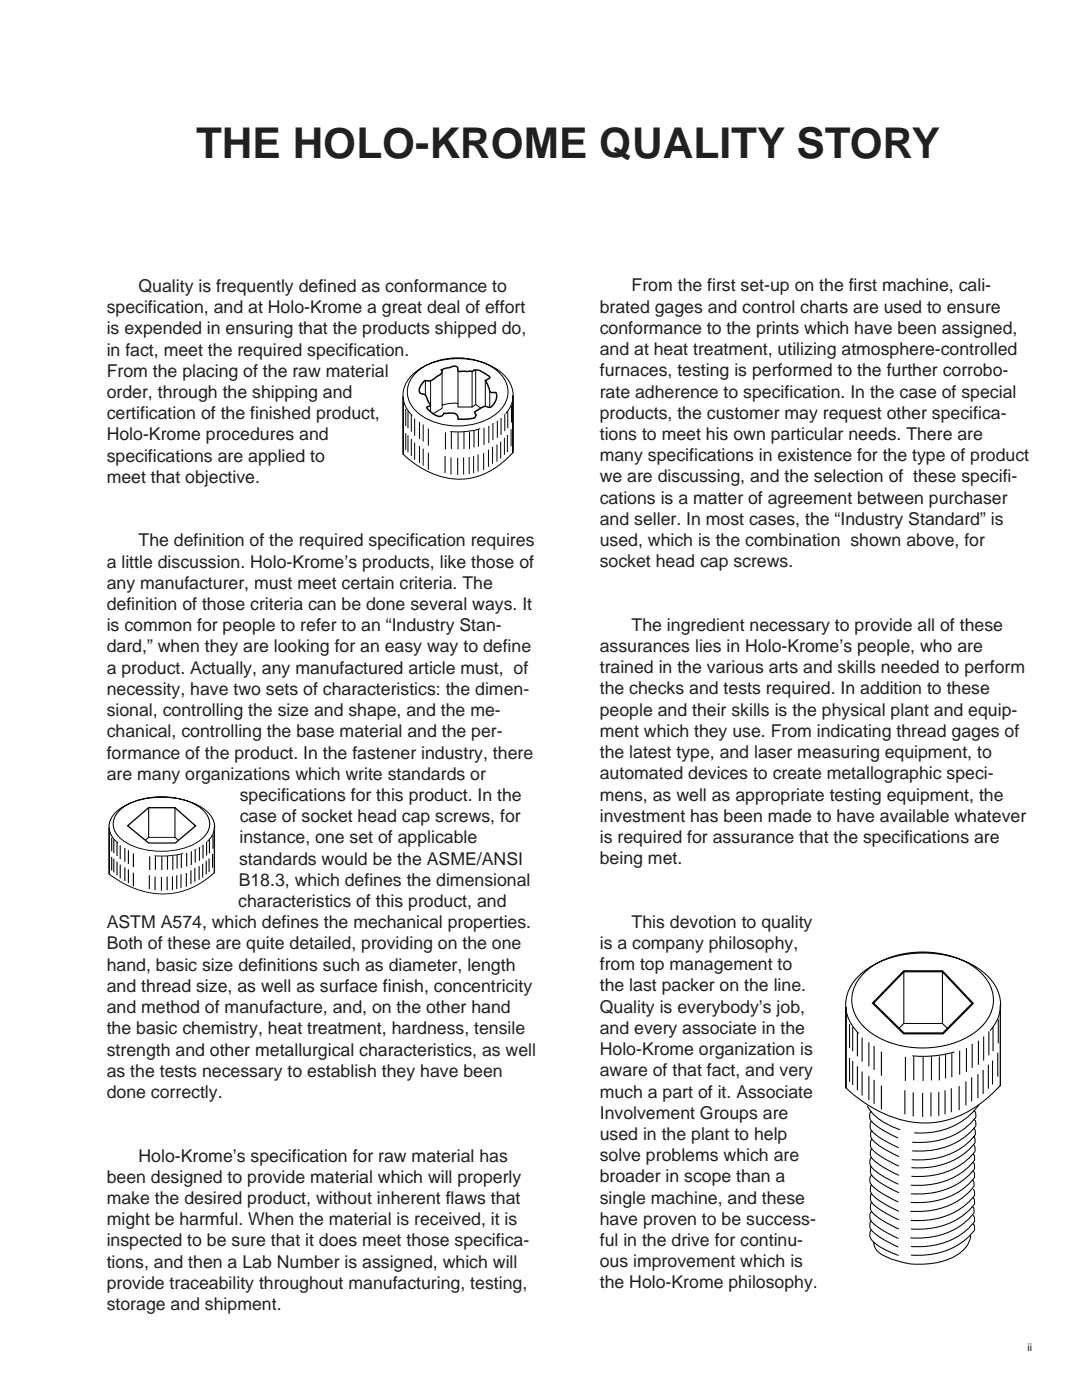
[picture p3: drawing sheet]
<svg xmlns="http://www.w3.org/2000/svg" width="216mm" height="279mm" viewBox="0 0 216 279" stroke-linecap="round" stroke-linejoin="round" font-family="sans-serif">
<defs><g id="words">
<text font-size="8.5" fill="#231f20" x="39.1" y="31.5">THE HOLO-KROME QUALITY STORY</text>
<g font-size="3.5" fill="#231f20">
<text x="27.6" y="58.3">Quality is frequently defined as conformance to</text>
<text x="126" y="58.2">From the first set-up on the first machine, cali-</text>
<text x="21.3" y="62.5">specification, and at Holo-Krome a great deal of effort</text>
<text x="119.7" y="62.4">brated gages and control charts are used to ensure</text>
<text x="21.3" y="66.7">is expended in ensuring that the products shipped do,</text>
<text x="21.3" y="71">in fact, meet the required specification.</text>
<text x="119.7" y="66.6">conformance to the prints which have been assigned,</text>
<text x="119.7" y="70.9">and at heat treatment, utilizing atmosphere-controlled</text>
<text x="21.3" y="75.2">From the placing of the raw material</text>
<text x="119.7" y="75.1">furnaces, testing is performed to the further corrobo-</text>
<text x="21.3" y="79.4">order, through the shipping and</text>
<text x="21.3" y="83.7">certification of the finished product,</text>
<text x="119.7" y="79.3">rate adherence to specification. In the case of special</text>
<text x="119.7" y="83.6">products, the customer may request other specifica-</text>
<text x="21.3" y="87.9">Holo-Krome procedures and</text>
<text x="119.7" y="87.8">tions to meet his own particular needs. There are</text>
<text x="21.3" y="92.1">specifications are applied to</text>
<text x="119.7" y="92">many specifications in existence for the type of product</text>
<text x="21.3" y="96.4">meet that objective.</text>
<text x="119.7" y="96.3">we are discussing, and the selection of these specifi-</text>
<text x="119.7" y="100.5">cations is a matter of agreement between purchaser</text>
<text x="119.7" y="104.7">and seller. In most cases, the “Industry Standard” is</text>
<text x="21.3" y="113.3">a little discussion. Holo-Krome’s products, like those of</text>
<text x="27.6" y="109.1">The definition of the required specification requires</text>
<text x="119.7" y="109">used, which is the combination shown above, for</text>
<text x="119.7" y="113.2">socket head cap screws.</text>
<text x="21.3" y="117.5">any manufacturer, must meet certain criteria. The</text>
<text x="21.3" y="121.8">definition of those criteria can be done several ways. It</text>
<text x="21.3" y="126">is common for people to refer to an “Industry Stan-</text>
<text x="126" y="125.9">The ingredient necessary to provide all of these</text>
<text x="21.3" y="130.2">dard,” when they are looking for an easy way to define</text>
<text x="119.7" y="130.1">assurances lies in Holo-Krome’s people, who are</text>
<text x="21.3" y="134.5">a product. Actually, any manufactured article must, of</text>
<text x="119.7" y="134.4">trained in the various arts and skills needed to perform</text>
<text x="21.3" y="138.7">necessity, have two sets of characteristics: the dimen-</text>
<text x="21.3" y="142.9">sional, controlling the size and shape, and the me-</text>
<text x="119.7" y="138.6">the checks and tests required. In addition to these</text>
<text x="119.7" y="142.8">people and their skills is the physical plant and equip-</text>
<text x="21.3" y="147.2">chanical, controlling the base material and the per-</text>
<text x="119.7" y="147.1">ment which they use. From indicating thread gages of</text>
<text x="21.3" y="151.4">formance of the product. In the fastener industry, there</text>
<text x="21.3" y="155.6">are many organizations which write standards or</text>
<text x="119.7" y="151.3">the latest type, and laser measuring equipment, to</text>
<text x="119.7" y="155.5">automated devices to create metallographic speci-</text>
<text x="47.8" y="159.9">specifications for this product. In the</text>
<text x="119.7" y="159.8">mens, as well as appropriate testing equipment, the</text>
<text x="47.8" y="164.1">case of socket head cap screws, for</text>
<text x="119.7" y="164">investment has been made to have available whatever</text>
<text x="47.7" y="172.6">standards would be the ASME/ANSI</text>
<text x="47.8" y="168.3">instance, one set of applicable</text>
<text x="119.7" y="168.2">is required for assurance that the specifications are</text>
<text x="119.7" y="172.5">being met.</text>
<text x="47.6" y="176.8">B18.3, which defines the dimensional</text>
<text x="21.3" y="185.3">ASTM A574, which defines the mechanical properties.</text>
<text x="47.5" y="181">characteristics of this product, and</text>
<text x="126" y="185.2">This devotion to quality</text>
<text x="21.3" y="189.5">Both of these are quite detailed, providing on the one</text>
<text x="119.7" y="189.4">is a company philosophy,</text>
<text x="21.3" y="193.7">hand, basic size definitions such as diameter, length</text>
<text x="21.3" y="198">and thread size, as well as surface finish, concentricity</text>
<text x="119.7" y="193.6">from top management to</text>
<text x="119.7" y="197.9">the last packer on the line.</text>
<text x="21.3" y="202.2">and method of manufacture, and, on the other hand</text>
<text x="119.7" y="202.1">Quality is everybody’s job,</text>
<text x="21.3" y="206.4">the basic chemistry, heat treatment, hardness, tensile</text>
<text x="119.7" y="206.3">and every associate in the</text>
<text x="21.3" y="210.7">strength and other metallurgical characteristics, as well</text>
<text x="21.3" y="214.9">as the tests necessary to establish they have been</text>
<text x="119.7" y="210.6">Holo-Krome organization is</text>
<text x="119.7" y="214.8">aware of that fact, and very</text>
<text x="21.3" y="219.1">done correctly.</text>
<text x="119.7" y="219">much a part of it. Associate</text>
<text x="119.7" y="223.3">Involvement Groups are</text>
<text x="119.7" y="227.5">used in the plant to help</text>
<text x="27.6" y="231.8">Holo-Krome’s specification for raw material has</text>
<text x="119.7" y="231.7">solve problems which are</text>
<text x="21.3" y="236.1">been designed to provide material which will properly</text>
<text x="119.7" y="236">broader in scope than a</text>
<text x="21.3" y="240.3">make the desired product, without inherent flaws that</text>
<text x="21.3" y="244.5">might be harmful. When the material is received, it is</text>
<text x="119.7" y="240.2">single machine, and these</text>
<text x="119.7" y="244.4">have proven to be success-</text>
<text x="21.3" y="248.8">inspected to be sure that it does meet those specifica-</text>
<text x="119.7" y="248.7">ful in the drive for continu-</text>
<text x="21.3" y="253">tions, and then a Lab Number is assigned, which will</text>
<text x="21.3" y="257.2">provide traceability throughout manufacturing, testing,</text>
<text x="119.7" y="252.9">ous improvement which is</text>
<text x="119.7" y="257.1">the Holo-Krome philosophy.</text>
<text x="21.3" y="261.5">storage and shipment.</text>
</g>
<text font-size="2.1" fill="#231f20" x="205" y="269.7">ii</text>
</g></defs>
<path d="M82.4 74.7a14.7 14.7 0 0 1 15.3-1.8 7.1 7.1 0 0 1 4.7 6 7.1 7.1 0 0 1-4.7 6 15.2 15.2 0 0 1-14.5-1.2 5.6 5.6 0 0 1-2.1-7.5zM83.4 74.1a13.3 13.3 0 0 1 15.9 0 5.2 5.2 0 0 1 0 8.3 13.3 13.3 0 0 1-15.9 0 5.2 5.2 0 0 1 0-8.3z" fill="none" stroke="#000" stroke-width=".2"/>
<g fill="#fff">
<path d="M82.3 82.9l.4-.3-.1 .1 3.1 1.8a7.4 7.4 0 0 0 4.3 1.2l-.1 .9 .1 .1a9.6 9.6 0 0 1-4.5-1.3 7.7 7.7 0 0 1-3-.9 1.05 1.05 0 0 1-.2-1.6z"/>
<path d="M95.8 85.1l4.7-3.1 .6 .9-5.2 3.4z"/>
</g>
<g fill="none" stroke="#000" stroke-width=".2">
<path d="M80.4 79.3l.1 11.3zM84.9 76v2.8zM85.9 76v6.1zM88.2 74.3v7.2zM91.4 74.1h2.8v7.1h-2.8zM94.9 73.8v6.9zM96.8 76v5.1zM97.7 78.1v3.2zM102.3 79l.1 11.3zM81 81.6v3.4zM81 86.4v3.4zM81.4 82.1v3.4z"/>
<path d="M81.4 86.9v3.4zM82.1 82.8v3.4zM82.1 87.6v3.4zM82.7 83.5v3.4zM82.7 88.3v3.4zM83.7 84.2v3.4zM83.7 89v3.4zM84.4 84.7v3.4zM84.4 89.5v3.4zM85.5 85.5v3.4zM85.5 90.3v3.4zM88.2 81.5l-1.8 1"/>
<path d="M88.8 91v3.4zM88.9 86.3v3.4zM90 91.3v3.4zM90.1 86.2v3.4zM91.3 91.4v3.4zM91.4 86.3v3.4zM91.4 80.5h-1.5l-1.7 .3M92.5 91.3v3.4zM92.6 86.2v3.4zM93.6 91.2v3.4zM93.7 86.2v3.4zM94.2 81.2l.7-.5 1.1 .8"/>
<path d="M94.5 91v3.4zM94.6 85.9v3.4zM95.4 90.7v3.4zM95.5 85.8v3.4zM96.5 90.4v3.4zM96.6 85.4v3.4zM97.5 89.7v3.4zM97.5 85v3.4zM98.3 89.2v3.4zM98.4 84.4v3.4zM99.2 88.7v3.4zM99.2 84v3.4z"/>
<path d="M99.9 88.1v3.4zM100 83.4v3.4zM100.6 87.4v3.4zM100.7 82.7v3.4zM101.2 86.8v3.4zM101.3 82.1v3.4zM102 85.7v3.4zM102.1 81v3.4zM102.3 90.3a14 14 0 0 1-12.7 5.2 18.3 18.3 0 0 1-9.2-4.9M23.2 162a14.1 14.1 0 0 1 10.5-2.8 11.7 11.7 0 0 1 8.3 3.5 3.9 3.9 0 0 1-1.4 5.9 16.4 16.4 0 0 1-16.7 0 3.9 3.9 0 0 1-.7-6.6zM24.1 161.5a14.5 14.5 0 0 1 13.4-1.6 6.3 6.3 0 0 1 4.2 3.7 4.1 4.1 0 0 1-2.2 4.4 15 15 0 0 1-14.6 0 3.9 3.9 0 0 1-1.9-5.1z"/>
</g>
<path d="M84.7 76h.4a2.21 2.21 0 0 0 2.2-.9 1.26 1.26 0 0 0 .9-1l-.1-.3 1.5-.4a1.42 1.42 0 0 1 1.7 0l.1 .7h.3l2.8-.1a1.68 1.68 0 0 1 2 .4 2.01 2.01 0 0 1 1.2 1l-.9 .6 .5 .7 .4 1.4a1.37 1.37 0 0 0 1.3 .3 2.41 2.41 0 0 1-1.3 2.9 1.79 1.79 0 0 0-2.2 .4l-.8 .5 .3 .6a1.02 1.02 0 0 1-1.3 .8l-2.3 .1-.1-.7a1.55 1.55 0 0 0-1.8-.5h-.9a1.14 1.14 0 0 1-1.9 .3l-1.5-1.3-.1-.2 .7-.3a.53 .53 0 0 0-.3-.8l-.3-.6a1.11 1.11 0 0 0-1.2-1 1.13 1.13 0 0 1 .1-1.8z" fill="none" stroke="#000" stroke-width=".3"/>
<g fill="#fff">
<path d="M23.6 168.1l.3-.1a21.7 21.7 0 0 0 6.1 2.5h.9l-.1 .7h.2a10.6 10.6 0 0 1-4.3-1 6.4 6.4 0 0 1-3.2-.9 .7 .7 0 0 1 .1-1.2z"/>
<path d="M36.5 170l4.5-2.5 .6 .7-5 2.7z"/>
</g>
<path d="M25.5 164.8l4.2-3.6h5.2l4.1 3.6-4 3.4h-5.3z" fill="none" stroke="#000" stroke-width=".26"/>
<g fill="none" stroke="#000" stroke-width=".2">
<path d="M21.8 165.3v9.1zM22.3 167.2v2.7zM22.3 171v2.8zM22.7 167.5v2.8zM22.7 171.4v2.7zM23.4 168.1v2.7zM23.4 172v2.7zM24 168.7v2.7zM24 172.6v2.7zM24.9 169.2v2.8zM24.9 173.1v2.7zM25.6 169.7v2.7z"/>
<path d="M25.6 173.5v2.7zM26.6 170.3v2.7zM26.6 174.2v2.7zM29.7 161.2h5.2v5.9h-5.2zM29.7 167.1l-.7 .6M29.8 174.7v2.7zM29.9 170.9v2.7zM30.9 174.9v2.8zM31 170.8v2.8zM32.2 175v2.7zM32.3 170.9v2.7zM33.4 174.9v2.8z"/>
<path d="M33.4 170.8v2.8zM34.4 174.9v2.7zM34.5 170.8v2.8zM34.9 167.1l.7 .6M35.3 174.7v2.7zM35.3 170.6v2.7zM36.1 174.5v2.7zM36.2 170.5v2.7zM37.2 174.2v2.8zM37.3 170.2v2.7zM38.1 173.7v2.7zM38.2 169.9v2.7z"/>
<path d="M38.9 173.2v2.7zM39 169.4v2.8zM39.7 172.9v2.7zM39.8 169.1v2.7zM40.4 172.4v2.7zM40.5 168.6v2.7zM41.2 171.8v2.7zM41.2 168v2.7zM41.7 171.3v2.7zM41.8 167.5v2.8zM42.4 170.4v2.8zM42.5 166.6v2.8z"/>
<path d="M42.8 165v9.2zM42.8 174.2a15.2 15.2 0 0 1-19.2 1.5l-1.8-1.3"/>
</g>
<path d="M171.7 194.4a19.7 19.7 0 0 1 15.8-4 15.9 15.9 0 0 1 10.8 5.9 7.6 7.6 0 0 1-1.6 10.3 19.7 19.7 0 0 1-15.8 4 15.9 15.9 0 0 1-10.8-5.8 7.6 7.6 0 0 1 1.6-10.4zM172.2 194.4a17.4 17.4 0 0 1 15.1-4.1 14.4 14.4 0 0 1 9.5 5.1 7.2 7.2 0 0 1-1.7 10.2 18.9 18.9 0 0 1-18.6 2.1 10 10 0 0 1-6.4-7 7.2 7.2 0 0 1 2.1-6.3z" fill="none" stroke="#000" stroke-width=".21"/>
<g fill="#fff">
<path d="M171.3 206.2l.7-.4-.1 .1 .9 .4a27.4 27.4 0 0 0 7.3 3.7l2.1 .1-.1 1.3 .2 .1a11.2 11.2 0 0 1-5.8-1.5l-.9-.3a9.3 9.3 0 0 1-3.9-1.3l-.5-.7a1.22 1.22 0 0 1 .1-1.5z"/>
<path d="M190.3 209.3l6.7-4.4 .8 1.3-7.2 4.7z"/>
</g>
<path d="M180.3 193.8h7.8l6 6.4-5.9 6h-7.9l-6.1-6z" fill="none" stroke="#000" stroke-width=".42"/>
<g fill="none" stroke="#000" stroke-width=".21">
<path d="M180.3 193.8h7.8v10.5h-7.8zM168.8 201v16.1zM169.5 204.4v4.8zM169.5 211.1v4.8zM170.1 205v4.8zM170.1 211.8v4.7zM171.1 206v4.8zM171.1 212.8v4.8zM172 207.1v4.8zM172 213.8v4.8zM173.4 208v4.8zM173.4 214.8v4.8z"/>
<path d="M174.4 208.7v4.8zM174.4 215.5v4.8zM175.9 209.9v4.8zM175.9 216.7v4.7zM180.3 204.3l-.9 .9M180.6 217.6v4.8zM180.7 210.9v4.8zM182.2 218v4.8zM182.3 210.8v4.8zM184.1 218.1v4.8zM184.2 210.9v4.8zM185.8 218v4.8z"/>
<path d="M185.9 210.8v4.8zM187.3 217.9v4.8zM187.4 210.8v4.8zM188.1 204.3l1 1M188.6 217.6v4.8zM188.7 210.4v4.8zM189.8 217.2v4.8zM189.9 210.2v4.8zM191.4 216.8v4.7zM191.5 209.7v4.8zM192.7 215.8v4.8zM192.8 209.2v4.7z"/>
<path d="M193.9 215v4.8zM194 208.3v4.8zM195.1 214.4v4.8zM195.2 207.7v4.8zM196.2 213.5v4.8zM196.3 206.9v4.8zM197.2 212.5v4.8zM197.3 205.8v4.8zM198 211.7v4.7zM198.2 205v4.8zM199.1 210.1v4.8zM199.2 203.4v4.8z"/>
<path d="M199.6 200.6v16.1zM199.6 216.7a20.6 20.6 0 0 1-14.8 7.4 23.5 23.5 0 0 1-15.1-6.2l-.9-.8M173.1 220.7a11.4 11.4 0 0 0 6.5 4.8M173.8 221.9a1.23 1.23 0 0 0-.3 1.2l.1 .1a5 5 0 0 0 2.5 2.3l3.1 1.6M173.9 231.1a1.22 1.22 0 0 0-.3 1.2v.1a5 5 0 0 0 2.5 2.3l3.2 1.6M173.9 234.6a1.22 1.22 0 0 0-.3 1.2v.2a5 5 0 0 0 2.5 2.2l3.2 1.7M173.9 223.8a1.25 1.25 0 0 0-.3 1.2v.2a3.4 3.4 0 0 0 1.5 1.5l4.2 2.4M174 229.3a1.22 1.22 0 0 0-.3 1.2v.2a5 5 0 0 0 2.5 2.2l3.2 1.7M174 236.5a1.22 1.22 0 0 0-.3 1.2v.2a5 5 0 0 0 2.5 2.2l3.2 1.6M174 227.5a1.22 1.22 0 0 0-.3 1.2v.1a5 5 0 0 0 2.6 2.3l3.1 1.6M174 232.8a1.22 1.22 0 0 0-.3 1.2v.1a5 5 0 0 0 2.6 2.3l3.1 1.6M174 238.2a1.22 1.22 0 0 0-.3 1.2v.2a5 5 0 0 0 2.6 2.2l3.1 1.7"/>
<path d="M174 225.6a1.22 1.22 0 0 0-.3 1.2l.1 .1a5 5 0 0 0 2.5 2.3l3.1 1.6M194 235.6a1.08 1.08 0 0 1 0 1.5 13.4 13.4 0 0 1-10.2 4.7l-2.1-.1M194.1 230.4a1.08 1.08 0 0 1 .1 1.5 13.4 13.4 0 0 1-10.3 4.7l-2.1-.1M194.1 232.1a1.08 1.08 0 0 1 .1 1.6 13.4 13.4 0 0 1-10.3 4.6l-2.1-.1M194.1 233.8a1.08 1.08 0 0 1 .1 1.6 13.4 13.4 0 0 1-10.3 4.6h-2.1M194.1 237.4a1.08 1.08 0 0 1 .1 1.6 13.4 13.4 0 0 1-10.3 4.6h-2.1M194.1 239.1a1.08 1.08 0 0 1 .1 1.6 13.4 13.4 0 0 1-10.3 4.6h-2.1M194.2 226.9a1.08 1.08 0 0 1 .1 1.5 13.4 13.4 0 0 1-10.3 4.7l-2.1-.1M194.2 228.6a1.08 1.08 0 0 1 .1 1.6 13.4 13.4 0 0 1-10.3 4.6h-2.1M194.3 225.3a1.08 1.08 0 0 1 0 1.6 13.4 13.4 0 0 1-10.2 4.6l-2.2-.1M194.4 221.8a1.08 1.08 0 0 1 0 1.6 13.4 13.4 0 0 1-10.2 4.6h-2.2M194.4 223.5a1.08 1.08 0 0 1 0 1.6 13.4 13.4 0 0 1-10.2 4.6h-2.2"/>
<path d="M195.3 220.5a13.7 13.7 0 0 1-12.9 5.6M173.9 241.9a1.22 1.22 0 0 0-.3 1.2v.2a5 5 0 0 0 2.5 2.2l3.2 1.7M173.9 245.6a1.21 1.21 0 0 0-.3 1.2v.2a5 5 0 0 0 2.7 2.2l3 1.4M173.9 243.7a1.14 1.14 0 0 0-.3 1.2v.1a5 5 0 0 0 2.5 2.3l3.1 1.6M174 240.1a1.22 1.22 0 0 0-.3 1.2v.1a5 5 0 0 0 2.5 2.3l3.2 1.6M193.6 246.7a2.12 2.12 0 0 1-.5 1.7 7.6 7.6 0 0 1-4.4 3.1 15.6 15.6 0 0 1-13.1-1.4 2.9 2.9 0 0 1-1.3-2.1M194 240.9a1.08 1.08 0 0 1 0 1.6 13.4 13.4 0 0 1-10.2 4.6l-2.1-.1M194.1 242.6a1.08 1.08 0 0 1 .1 1.6 13.4 13.4 0 0 1-10.3 4.6h-2.1M194.1 244.3a1.08 1.08 0 0 1 .1 1.6 13.4 13.4 0 0 1-10.3 4.6h-2.1"/>
</g>
<path d="M17.7 268.1h5.3v6h-5.3z" fill="#fff"/>
<use href="#words"/>
</svg>
